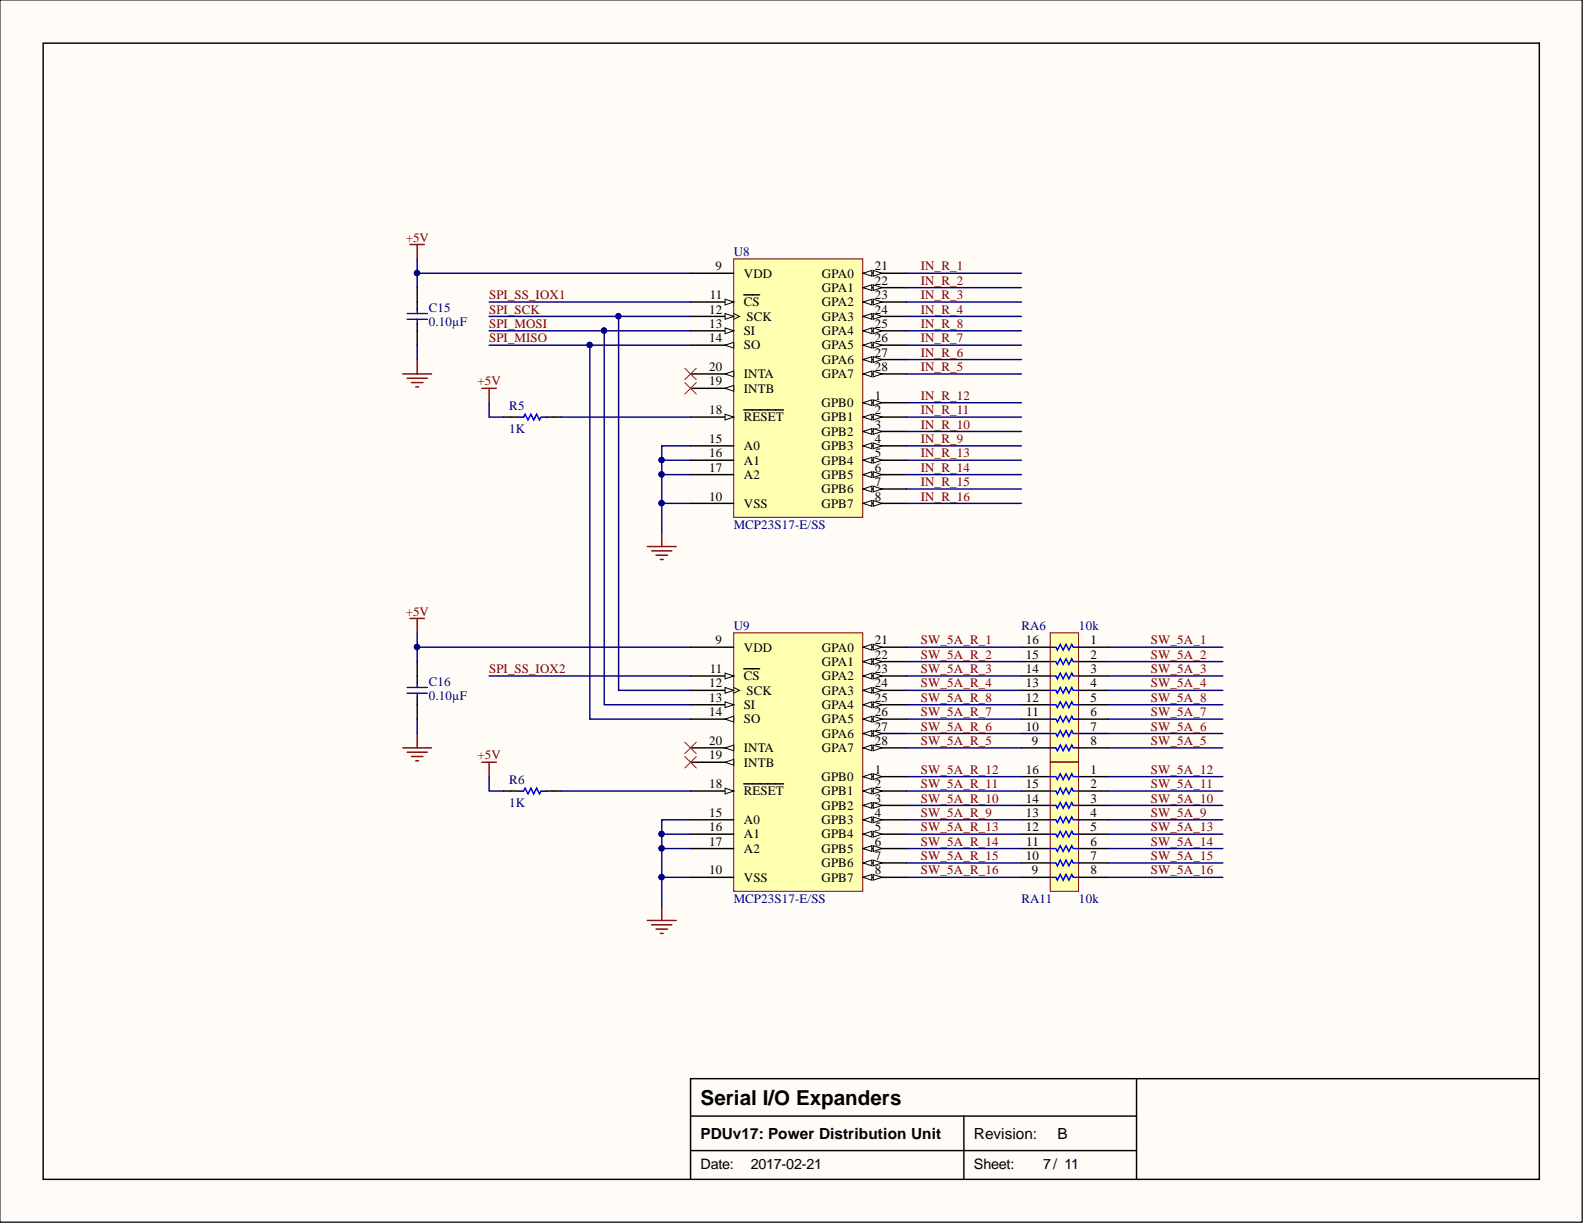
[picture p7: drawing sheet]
<svg xmlns="http://www.w3.org/2000/svg" width="279mm" height="216mm" viewBox="0 0 279 216" stroke-linecap="round" stroke-linejoin="round" font-family="sans-serif">
<defs><g id="words">
<text font-size="3.6" x="123.6" y="194.8">Serial I/O Expanders</text>
<g font-size="2.7">
<text x="123.6" y="200.8">PDUv17: Power Distribution Unit</text>
<text x="171.8" y="200.8">Revision:</text>
<text x="186.5" y="200.8">B</text>
</g>
<g font-size="2.5">
<text x="123.6" y="206.2">Date:</text>
<text x="132.5" y="206.2">2017-02-21</text>
<text x="171.8" y="206.2">Sheet:</text>
<text x="184" y="206.2">7/ 11</text>
</g>
<g font-size="2.3" fill="#800000">
<text x="71.6" y="42.6">+5V</text>
<text x="162.4" y="47.7">IN_R_1</text>
<text x="86.3" y="52.8">SPI_SS_IOX1</text>
<text x="162.4" y="50.2">IN_R_2</text>
<text x="162.4" y="52.8">IN_R_3</text>
<text x="86.3" y="55.3">SPI_SCK</text>
<text x="86.3" y="57.8">SPI_MOSI</text>
<text x="162.4" y="55.3">IN_R_4</text>
<text x="162.4" y="57.8">IN_R_8</text>
<text x="86.3" y="60.4">SPI_MISO</text>
<text x="162.4" y="65.5">IN_R_5</text>
<text x="162.4" y="62.9">IN_R_6</text>
<text x="162.4" y="60.4">IN_R_7</text>
<text x="84.2" y="68">+5V</text>
<text x="162.4" y="70.5">IN_R_12</text>
<text x="162.4" y="75.6">IN_R_10</text>
<text x="162.4" y="73.1">IN_R_11</text>
<text x="162.4" y="78.1">IN_R_9</text>
<text x="162.4" y="80.7">IN_R_13</text>
<text x="162.4" y="83.2">IN_R_14</text>
<text x="162.4" y="85.7">IN_R_15</text>
<text x="162.4" y="88.3">IN_R_16</text>
<text x="71.6" y="108.6">+5V</text>
<text x="162.4" y="113.7">SW_5A_R_1</text>
<text x="203" y="113.7">SW_5A_1</text>
<text x="86.3" y="118.7">SPI_SS_IOX2</text>
<text x="162.4" y="116.2">SW_5A_R_2</text>
<text x="162.4" y="118.7">SW_5A_R_3</text>
<text x="203" y="116.2">SW_5A_2</text>
<text x="203" y="118.7">SW_5A_3</text>
<text x="162.4" y="121.3">SW_5A_R_4</text>
<text x="162.4" y="123.8">SW_5A_R_8</text>
<text x="203" y="121.3">SW_5A_4</text>
<text x="203" y="123.8">SW_5A_8</text>
<text x="162.4" y="131.4">SW_5A_R_5</text>
<text x="162.4" y="128.9">SW_5A_R_6</text>
<text x="162.4" y="126.3">SW_5A_R_7</text>
<text x="203" y="131.4">SW_5A_5</text>
<text x="203" y="128.9">SW_5A_6</text>
<text x="203" y="126.3">SW_5A_7</text>
<text x="84.2" y="133.9">+5V</text>
<text x="162.4" y="136.5">SW_5A_R_12</text>
<text x="203" y="136.5">SW_5A_12</text>
<text x="162.4" y="141.6">SW_5A_R_10</text>
<text x="162.4" y="139">SW_5A_R_11</text>
<text x="203" y="141.6">SW_5A_10</text>
<text x="203" y="139">SW_5A_11</text>
<text x="162.4" y="144.1">SW_5A_R_9</text>
<text x="162.4" y="146.6">SW_5A_R_13</text>
<text x="162.4" y="149.2">SW_5A_R_14</text>
<text x="203" y="144.1">SW_5A_9</text>
<text x="203" y="146.6">SW_5A_13</text>
<text x="203" y="149.2">SW_5A_14</text>
<text x="162.4" y="151.7">SW_5A_R_15</text>
<text x="162.4" y="154.2">SW_5A_R_16</text>
<text x="203" y="151.7">SW_5A_15</text>
<text x="203" y="154.2">SW_5A_16</text>
</g>
<g font-size="2.3">
<text x="126.2" y="47.7">9</text>
<text x="154.3" y="47.7">21</text>
<text x="125.2" y="52.8">11</text>
<text x="131.2" y="49">VDD</text>
<text x="145" y="49">GPA0</text>
<text x="145" y="51.5">GPA1</text>
<text x="154.3" y="50.2">22</text>
<text x="154.3" y="52.8">23</text>
<text x="125.1" y="55.3">12</text>
<text x="125.1" y="57.8">13</text>
<text x="131.2" y="54">CS</text>
<text x="131.2" y="59.1">SI</text>
<text x="131.7" y="56.6">SCK</text>
<text x="145" y="54">GPA2</text>
<text x="145" y="56.6">GPA3</text>
<text x="145" y="59.1">GPA4</text>
<text x="154.3" y="55.3">24</text>
<text x="154.3" y="57.8">25</text>
<text x="125.1" y="60.4">14</text>
<text x="125.1" y="65.5">20</text>
<text x="131.2" y="61.6">SO</text>
<text x="145" y="61.6">GPA5</text>
<text x="145" y="64.2">GPA6</text>
<text x="154.3" y="60.4">26</text>
<text x="154.3" y="62.9">27</text>
<text x="154.3" y="65.5">28</text>
<text x="125.1" y="68">19</text>
<text x="131.2" y="69.3">INTB</text>
<text x="131.2" y="66.7">INTA</text>
<text x="144.9" y="71.8">GPB0</text>
<text x="145" y="66.7">GPA7</text>
<text x="154.3" y="70.5">1</text>
<text x="125.1" y="73.1">18</text>
<text x="131.2" y="74.3">RESET</text>
<text x="144.9" y="74.3">GPB1</text>
<text x="144.9" y="76.9">GPB2</text>
<text x="154.3" y="73.1">2</text>
<text x="154.3" y="75.6">3</text>
<text x="125.1" y="78.1">15</text>
<text x="125.1" y="80.7">16</text>
<text x="125.1" y="83.2">17</text>
<text x="131.2" y="79.4">A0</text>
<text x="131.2" y="81.9">A1</text>
<text x="144.9" y="79.4">GPB3</text>
<text x="144.9" y="81.9">GPB4</text>
<text x="154.3" y="78.1">4</text>
<text x="154.3" y="80.7">5</text>
<text x="154.3" y="83.2">6</text>
<text x="125.1" y="88.3">10</text>
<text x="131.2" y="89.6">VSS</text>
<text x="131.2" y="84.5">A2</text>
<text x="144.9" y="84.5">GPB5</text>
<text x="144.9" y="87">GPB6</text>
<text x="144.9" y="89.6">GPB7</text>
<text x="154.3" y="85.7">7</text>
<text x="154.3" y="88.3">8</text>
<text x="126.2" y="113.7">9</text>
<text x="154.3" y="113.7">21</text>
<text x="180.9" y="113.7">16</text>
<text x="192.3" y="113.7">1</text>
<text x="125.2" y="118.7">11</text>
<text x="131.2" y="114.9">VDD</text>
<text x="131.2" y="120">CS</text>
<text x="145" y="114.9">GPA0</text>
<text x="145" y="117.5">GPA1</text>
<text x="145" y="120">GPA2</text>
<text x="154.3" y="116.2">22</text>
<text x="154.3" y="118.7">23</text>
<text x="180.9" y="116.2">15</text>
<text x="180.9" y="118.7">14</text>
<text x="192.3" y="116.2">2</text>
<text x="192.3" y="118.7">3</text>
<text x="125.1" y="121.3">12</text>
<text x="125.1" y="123.8">13</text>
<text x="131.2" y="125.1">SI</text>
<text x="131.7" y="122.5">SCK</text>
<text x="145" y="122.5">GPA3</text>
<text x="145" y="125.1">GPA4</text>
<text x="154.3" y="121.3">24</text>
<text x="154.3" y="123.8">25</text>
<text x="180.9" y="121.3">13</text>
<text x="180.9" y="123.8">12</text>
<text x="192.3" y="121.3">4</text>
<text x="192.3" y="123.8">5</text>
<text x="125.1" y="126.3">14</text>
<text x="125.1" y="131.4">20</text>
<text x="131.2" y="127.6">SO</text>
<text x="145" y="127.6">GPA5</text>
<text x="145" y="130.1">GPA6</text>
<text x="154.3" y="126.3">26</text>
<text x="154.3" y="128.9">27</text>
<text x="154.3" y="131.4">28</text>
<text x="180.9" y="128.9">10</text>
<text x="181" y="126.3">11</text>
<text x="182" y="131.4">9</text>
<text x="192.3" y="126.3">6</text>
<text x="192.3" y="128.9">7</text>
<text x="192.3" y="131.4">8</text>
<text x="125.1" y="133.9">19</text>
<text x="131.2" y="135.2">INTB</text>
<text x="131.2" y="132.7">INTA</text>
<text x="144.9" y="137.8">GPB0</text>
<text x="145" y="132.7">GPA7</text>
<text x="154.3" y="136.5">1</text>
<text x="180.9" y="136.5">16</text>
<text x="192.3" y="136.5">1</text>
<text x="125.1" y="139">18</text>
<text x="131.2" y="140.3">RESET</text>
<text x="144.9" y="140.3">GPB1</text>
<text x="144.9" y="142.8">GPB2</text>
<text x="154.3" y="139">2</text>
<text x="154.3" y="141.6">3</text>
<text x="180.9" y="139">15</text>
<text x="180.9" y="141.6">14</text>
<text x="192.3" y="139">2</text>
<text x="192.3" y="141.6">3</text>
<text x="125.1" y="144.1">15</text>
<text x="125.1" y="146.6">16</text>
<text x="125.1" y="149.2">17</text>
<text x="131.2" y="145.4">A0</text>
<text x="131.2" y="147.9">A1</text>
<text x="144.9" y="145.4">GPB3</text>
<text x="144.9" y="147.9">GPB4</text>
<text x="154.3" y="144.1">4</text>
<text x="154.3" y="146.6">5</text>
<text x="154.3" y="149.2">6</text>
<text x="180.9" y="144.1">13</text>
<text x="180.9" y="146.6">12</text>
<text x="181" y="149.2">11</text>
<text x="192.3" y="144.1">4</text>
<text x="192.3" y="146.6">5</text>
<text x="192.3" y="149.2">6</text>
<text x="125.1" y="154.2">10</text>
<text x="131.2" y="155.5">VSS</text>
<text x="131.2" y="150.4">A2</text>
<text x="144.9" y="150.4">GPB5</text>
<text x="144.9" y="153">GPB6</text>
<text x="144.9" y="155.5">GPB7</text>
<text x="154.3" y="151.7">7</text>
<text x="154.3" y="154.2">8</text>
<text x="180.9" y="151.7">10</text>
<text x="182" y="154.2">9</text>
<text x="192.3" y="151.7">7</text>
<text x="192.3" y="154.2">8</text>
</g>
<g font-size="2.3" fill="#000080">
<text x="129.4" y="45.2">U8</text>
<text x="75.6" y="57.6">0.10µF</text>
<text x="75.6" y="55.1">C15</text>
<text x="89.8" y="76.4">1K</text>
<text x="89.8" y="72.3">R5</text>
<text x="129.4" y="93.4">MCP23S17-E/SS</text>
<text x="129.4" y="111.1">U9</text>
<text x="180.2" y="111.1">RA6</text>
<text x="190.3" y="111.1">10k</text>
<text x="75.6" y="123.5">0.10µF</text>
<text x="75.6" y="121">C16</text>
<text x="89.8" y="142.3">1K</text>
<text x="89.8" y="138.3">R6</text>
<text x="129.4" y="159.3">MCP23S17-E/SS</text>
<text x="180.2" y="159.3">RA11</text>
<text x="190.3" y="159.3">10k</text>
</g>
</g></defs>
<path d="M0 0h279.1v215.6h-279.1z" fill="#fffcf8" stroke="#000" stroke-width=".18"/>
<path d="M7.6 7.6h263.9v200.4h-263.9zM121.8 196.9h78.7M170 196.9v11.1M200.5 190.3v17.7M271.5 190.3h-149.7v17.7M121.8 203h78.7" fill="none" stroke="#000" stroke-width=".25"/>
<path d="M129.4 45.7h22.8v45.6h-22.8z" fill="#ffffb0" stroke="#800000" stroke-width=".18"/>
<path d="M152.3 48.2h7.6" fill="none" stroke="#000" stroke-width=".25"/>
<path d="M152.3 48.2l1.5-.5v1z" fill="#fffcf8"/>
<path d="M152.3 48.2l1.5-.5v1z" fill="none" stroke="#000" stroke-width=".18"/>
<path d="M154 47.7l1.6 .5-1.6 .5z" fill="#fffcf8"/>
<path d="M154 47.7l1.6 .5-1.6 .5z" fill="none" stroke="#000" stroke-width=".18"/>
<path d="M152.3 50.7h7.6" fill="none" stroke="#000" stroke-width=".25"/>
<path d="M152.3 50.7l1.5-.5v1z" fill="#fffcf8"/>
<path d="M152.3 50.7l1.5-.5v1z" fill="none" stroke="#000" stroke-width=".18"/>
<path d="M154 50.2l1.6 .5-1.6 .5z" fill="#fffcf8"/>
<path d="M154 50.2l1.6 .5-1.6 .5z" fill="none" stroke="#000" stroke-width=".18"/>
<path d="M152.3 53.3h7.6" fill="none" stroke="#000" stroke-width=".25"/>
<path d="M152.3 53.3l1.5-.5v1z" fill="#fffcf8"/>
<path d="M152.3 53.3l1.5-.5v1z" fill="none" stroke="#000" stroke-width=".18"/>
<path d="M154 52.8l1.6 .5-1.6 .5z" fill="#fffcf8"/>
<path d="M154 52.8l1.6 .5-1.6 .5z" fill="none" stroke="#000" stroke-width=".18"/>
<path d="M152.3 55.8h7.6" fill="none" stroke="#000" stroke-width=".25"/>
<path d="M152.3 55.8l1.5-.5v1z" fill="#fffcf8"/>
<path d="M152.3 55.8l1.5-.5v1z" fill="none" stroke="#000" stroke-width=".18"/>
<path d="M154 55.3l1.6 .5-1.6 .5z" fill="#fffcf8"/>
<path d="M154 55.3l1.6 .5-1.6 .5z" fill="none" stroke="#000" stroke-width=".18"/>
<path d="M152.3 58.3h7.6" fill="none" stroke="#000" stroke-width=".25"/>
<path d="M152.3 58.3l1.5-.5v1.1z" fill="#fffcf8"/>
<path d="M152.3 58.3l1.5-.5v1.1z" fill="none" stroke="#000" stroke-width=".18"/>
<path d="M154 57.8l1.6 .5-1.6 .6z" fill="#fffcf8"/>
<path d="M154 57.8l1.6 .5-1.6 .6z" fill="none" stroke="#000" stroke-width=".18"/>
<path d="M152.3 60.9h7.6" fill="none" stroke="#000" stroke-width=".25"/>
<path d="M152.3 60.9l1.5-.5v1z" fill="#fffcf8"/>
<path d="M152.3 60.9l1.5-.5v1z" fill="none" stroke="#000" stroke-width=".18"/>
<path d="M154 60.4l1.6 .5-1.6 .5z" fill="#fffcf8"/>
<path d="M154 60.4l1.6 .5-1.6 .5z" fill="none" stroke="#000" stroke-width=".18"/>
<path d="M152.3 63.4h7.6" fill="none" stroke="#000" stroke-width=".25"/>
<path d="M152.3 63.4l1.5-.5v1z" fill="#fffcf8"/>
<path d="M152.3 63.4l1.5-.5v1z" fill="none" stroke="#000" stroke-width=".18"/>
<path d="M154 62.9l1.6 .5-1.6 .5z" fill="#fffcf8"/>
<path d="M154 62.9l1.6 .5-1.6 .5z" fill="none" stroke="#000" stroke-width=".18"/>
<path d="M152.3 66h7.6" fill="none" stroke="#000" stroke-width=".25"/>
<path d="M152.3 66l1.5-.5v1z" fill="#fffcf8"/>
<path d="M152.3 66l1.5-.5v1z" fill="none" stroke="#000" stroke-width=".18"/>
<path d="M154 65.5l1.6 .5-1.6 .5z" fill="#fffcf8"/>
<path d="M154 65.5l1.6 .5-1.6 .5z" fill="none" stroke="#000" stroke-width=".18"/>
<path d="M152.3 71h7.6" fill="none" stroke="#000" stroke-width=".25"/>
<path d="M152.3 71l1.5-.5v1z" fill="#fffcf8"/>
<path d="M152.3 71l1.5-.5v1z" fill="none" stroke="#000" stroke-width=".18"/>
<path d="M154 70.5l1.6 .5-1.6 .5z" fill="#fffcf8"/>
<path d="M154 70.5l1.6 .5-1.6 .5z" fill="none" stroke="#000" stroke-width=".18"/>
<path d="M152.3 73.6h7.6" fill="none" stroke="#000" stroke-width=".25"/>
<path d="M152.3 73.6l1.5-.5v1z" fill="#fffcf8"/>
<path d="M152.3 73.6l1.5-.5v1z" fill="none" stroke="#000" stroke-width=".18"/>
<path d="M154 73.1l1.6 .5-1.6 .5z" fill="#fffcf8"/>
<path d="M154 73.1l1.6 .5-1.6 .5z" fill="none" stroke="#000" stroke-width=".18"/>
<path d="M152.3 76.1h7.6" fill="none" stroke="#000" stroke-width=".25"/>
<path d="M152.3 76.1l1.5-.5v1z" fill="#fffcf8"/>
<path d="M152.3 76.1l1.5-.5v1z" fill="none" stroke="#000" stroke-width=".18"/>
<path d="M154 75.6l1.6 .5-1.6 .5z" fill="#fffcf8"/>
<path d="M154 75.6l1.6 .5-1.6 .5z" fill="none" stroke="#000" stroke-width=".18"/>
<path d="M152.3 78.6h7.6" fill="none" stroke="#000" stroke-width=".25"/>
<path d="M152.3 78.6l1.5-.5v1.1z" fill="#fffcf8"/>
<path d="M152.3 78.6l1.5-.5v1.1z" fill="none" stroke="#000" stroke-width=".18"/>
<path d="M154 78.1l1.6 .5-1.6 .6z" fill="#fffcf8"/>
<path d="M154 78.1l1.6 .5-1.6 .6z" fill="none" stroke="#000" stroke-width=".18"/>
<path d="M152.3 81.2h7.6" fill="none" stroke="#000" stroke-width=".25"/>
<path d="M152.3 81.2l1.5-.5v1z" fill="#fffcf8"/>
<path d="M152.3 81.2l1.5-.5v1z" fill="none" stroke="#000" stroke-width=".18"/>
<path d="M154 80.7l1.6 .5-1.6 .5z" fill="#fffcf8"/>
<path d="M154 80.7l1.6 .5-1.6 .5z" fill="none" stroke="#000" stroke-width=".18"/>
<path d="M152.3 83.7h7.6" fill="none" stroke="#000" stroke-width=".25"/>
<path d="M152.3 83.7l1.5-.5v1z" fill="#fffcf8"/>
<path d="M152.3 83.7l1.5-.5v1z" fill="none" stroke="#000" stroke-width=".18"/>
<path d="M154 83.2l1.6 .5-1.6 .5z" fill="#fffcf8"/>
<path d="M154 83.2l1.6 .5-1.6 .5z" fill="none" stroke="#000" stroke-width=".18"/>
<path d="M152.3 86.3h7.6" fill="none" stroke="#000" stroke-width=".25"/>
<path d="M152.3 86.3l1.5-.6v1.1z" fill="#fffcf8"/>
<path d="M152.3 86.3l1.5-.6v1.1z" fill="none" stroke="#000" stroke-width=".18"/>
<path d="M154 85.7l1.6 .6-1.6 .5z" fill="#fffcf8"/>
<path d="M154 85.7l1.6 .6-1.6 .5z" fill="none" stroke="#000" stroke-width=".18"/>
<path d="M152.3 88.8h7.6" fill="none" stroke="#000" stroke-width=".25"/>
<path d="M152.3 88.8l1.5-.5v1z" fill="#fffcf8"/>
<path d="M152.3 88.8l1.5-.5v1z" fill="none" stroke="#000" stroke-width=".18"/>
<path d="M154 88.3l1.6 .5-1.6 .5z" fill="#fffcf8"/>
<path d="M154 88.3l1.6 .5-1.6 .5z" fill="none" stroke="#000" stroke-width=".18"/>
<path d="M121.8 48.2h7.6M121.8 53.3h7.6M121.8 88.8h7.6" fill="none" stroke="#000" stroke-width=".25"/>
<path d="M127.9 52.8l1.5 .5-1.5 .5z" fill="#fffcf8"/>
<path d="M127.9 52.8l1.5 .5-1.5 .5zM129.4 55.3l1 .5-1 .5" fill="none" stroke="#000" stroke-width=".18"/>
<path d="M121.8 55.8h7.6M131.2 52h2.8" fill="none" stroke="#000" stroke-width=".25"/>
<path d="M127.9 55.3l1.5 .5-1.5 .5z" fill="#fffcf8"/>
<path d="M127.9 55.3l1.5 .5-1.5 .5z" fill="none" stroke="#000" stroke-width=".18"/>
<path d="M121.8 58.3h7.6" fill="none" stroke="#000" stroke-width=".25"/>
<path d="M127.9 57.8l1.5 .5-1.5 .6z" fill="#fffcf8"/>
<path d="M127.9 57.8l1.5 .5-1.5 .6z" fill="none" stroke="#000" stroke-width=".18"/>
<path d="M121.8 60.9h7.6" fill="none" stroke="#000" stroke-width=".25"/>
<path d="M127.9 60.9l1.5-.5v1z" fill="#fffcf8"/>
<path d="M127.9 60.9l1.5-.5v1z" fill="none" stroke="#000" stroke-width=".18"/>
<path d="M121.8 73.6h7.6" fill="none" stroke="#000" stroke-width=".25"/>
<path d="M127.9 73.1l1.5 .5-1.5 .5z" fill="#fffcf8"/>
<path d="M127.9 73.1l1.5 .5-1.5 .5z" fill="none" stroke="#000" stroke-width=".18"/>
<path d="M121.8 68.5h7.6M131.2 72.3h7" fill="none" stroke="#000" stroke-width=".25"/>
<path d="M127.9 68.5l1.5-.5v1z" fill="#fffcf8"/>
<path d="M127.9 68.5l1.5-.5v1z" fill="none" stroke="#000" stroke-width=".18"/>
<path d="M121.8 66h7.6" fill="none" stroke="#000" stroke-width=".25"/>
<path d="M127.9 66l1.5-.5v1z" fill="#fffcf8"/>
<path d="M127.9 66l1.5-.5v1z" fill="none" stroke="#000" stroke-width=".18"/>
<path d="M121.8 78.6h7.6M121.8 81.2h7.6M121.8 83.7h7.6" fill="none" stroke="#000" stroke-width=".25"/>
<path d="M129.4 111.6h22.8v45.6h-22.8z" fill="#ffffb0" stroke="#800000" stroke-width=".18"/>
<path d="M152.3 114.2h7.6" fill="none" stroke="#000" stroke-width=".25"/>
<path d="M152.3 114.2l1.5-.5v1z" fill="#fffcf8"/>
<path d="M152.3 114.2l1.5-.5v1z" fill="none" stroke="#000" stroke-width=".18"/>
<path d="M154 113.7l1.6 .5-1.6 .5z" fill="#fffcf8"/>
<path d="M154 113.7l1.6 .5-1.6 .5z" fill="none" stroke="#000" stroke-width=".18"/>
<path d="M152.3 116.7h7.6" fill="none" stroke="#000" stroke-width=".25"/>
<path d="M152.3 116.7l1.5-.5v1z" fill="#fffcf8"/>
<path d="M152.3 116.7l1.5-.5v1z" fill="none" stroke="#000" stroke-width=".18"/>
<path d="M154 116.2l1.6 .5-1.6 .5z" fill="#fffcf8"/>
<path d="M154 116.2l1.6 .5-1.6 .5z" fill="none" stroke="#000" stroke-width=".18"/>
<path d="M152.3 119.2h7.6" fill="none" stroke="#000" stroke-width=".25"/>
<path d="M152.3 119.2l1.5-.5v1z" fill="#fffcf8"/>
<path d="M152.3 119.2l1.5-.5v1z" fill="none" stroke="#000" stroke-width=".18"/>
<path d="M154 118.7l1.6 .5-1.6 .5z" fill="#fffcf8"/>
<path d="M154 118.7l1.6 .5-1.6 .5z" fill="none" stroke="#000" stroke-width=".18"/>
<path d="M152.3 121.8h7.6" fill="none" stroke="#000" stroke-width=".25"/>
<path d="M152.3 121.8l1.5-.5v1z" fill="#fffcf8"/>
<path d="M152.3 121.8l1.5-.5v1z" fill="none" stroke="#000" stroke-width=".18"/>
<path d="M154 121.3l1.6 .5-1.6 .5z" fill="#fffcf8"/>
<path d="M154 121.3l1.6 .5-1.6 .5z" fill="none" stroke="#000" stroke-width=".18"/>
<path d="M152.3 124.3h7.6" fill="none" stroke="#000" stroke-width=".25"/>
<path d="M152.3 124.3l1.5-.5v1z" fill="#fffcf8"/>
<path d="M152.3 124.3l1.5-.5v1z" fill="none" stroke="#000" stroke-width=".18"/>
<path d="M154 123.8l1.6 .5-1.6 .5z" fill="#fffcf8"/>
<path d="M154 123.8l1.6 .5-1.6 .5z" fill="none" stroke="#000" stroke-width=".18"/>
<path d="M152.3 126.8h7.6" fill="none" stroke="#000" stroke-width=".25"/>
<path d="M152.3 126.8l1.5-.5v1.1z" fill="#fffcf8"/>
<path d="M152.3 126.8l1.5-.5v1.1z" fill="none" stroke="#000" stroke-width=".18"/>
<path d="M154 126.3l1.6 .5-1.6 .6z" fill="#fffcf8"/>
<path d="M154 126.3l1.6 .5-1.6 .6z" fill="none" stroke="#000" stroke-width=".18"/>
<path d="M152.3 129.4h7.6" fill="none" stroke="#000" stroke-width=".25"/>
<path d="M152.3 129.4l1.5-.5v1z" fill="#fffcf8"/>
<path d="M152.3 129.4l1.5-.5v1z" fill="none" stroke="#000" stroke-width=".18"/>
<path d="M154 128.9l1.6 .5-1.6 .5z" fill="#fffcf8"/>
<path d="M154 128.9l1.6 .5-1.6 .5z" fill="none" stroke="#000" stroke-width=".18"/>
<path d="M152.3 131.9h7.6" fill="none" stroke="#000" stroke-width=".25"/>
<path d="M152.3 131.9l1.5-.5v1z" fill="#fffcf8"/>
<path d="M152.3 131.9l1.5-.5v1z" fill="none" stroke="#000" stroke-width=".18"/>
<path d="M154 131.4l1.6 .5-1.6 .5z" fill="#fffcf8"/>
<path d="M154 131.4l1.6 .5-1.6 .5z" fill="none" stroke="#000" stroke-width=".18"/>
<path d="M152.3 137h7.6" fill="none" stroke="#000" stroke-width=".25"/>
<path d="M152.3 137l1.5-.5v1z" fill="#fffcf8"/>
<path d="M152.3 137l1.5-.5v1z" fill="none" stroke="#000" stroke-width=".18"/>
<path d="M154 136.5l1.6 .5-1.6 .5z" fill="#fffcf8"/>
<path d="M154 136.5l1.6 .5-1.6 .5z" fill="none" stroke="#000" stroke-width=".18"/>
<path d="M152.3 139.5h7.6" fill="none" stroke="#000" stroke-width=".25"/>
<path d="M152.3 139.5l1.5-.5v1z" fill="#fffcf8"/>
<path d="M152.3 139.5l1.5-.5v1z" fill="none" stroke="#000" stroke-width=".18"/>
<path d="M154 139l1.6 .5-1.6 .5z" fill="#fffcf8"/>
<path d="M154 139l1.6 .5-1.6 .5z" fill="none" stroke="#000" stroke-width=".18"/>
<path d="M152.3 142.1h7.6" fill="none" stroke="#000" stroke-width=".25"/>
<path d="M152.3 142.1l1.5-.5v1z" fill="#fffcf8"/>
<path d="M152.3 142.1l1.5-.5v1z" fill="none" stroke="#000" stroke-width=".18"/>
<path d="M154 141.6l1.6 .5-1.6 .5z" fill="#fffcf8"/>
<path d="M154 141.6l1.6 .5-1.6 .5z" fill="none" stroke="#000" stroke-width=".18"/>
<path d="M152.3 144.6h7.6" fill="none" stroke="#000" stroke-width=".25"/>
<path d="M152.3 144.6l1.5-.5v1z" fill="#fffcf8"/>
<path d="M152.3 144.6l1.5-.5v1z" fill="none" stroke="#000" stroke-width=".18"/>
<path d="M154 144.1l1.6 .5-1.6 .5z" fill="#fffcf8"/>
<path d="M154 144.1l1.6 .5-1.6 .5z" fill="none" stroke="#000" stroke-width=".18"/>
<path d="M152.3 147.1h7.6" fill="none" stroke="#000" stroke-width=".25"/>
<path d="M152.3 147.1l1.5-.5v1z" fill="#fffcf8"/>
<path d="M152.3 147.1l1.5-.5v1z" fill="none" stroke="#000" stroke-width=".18"/>
<path d="M154 146.6l1.6 .5-1.6 .5z" fill="#fffcf8"/>
<path d="M154 146.6l1.6 .5-1.6 .5z" fill="none" stroke="#000" stroke-width=".18"/>
<path d="M152.3 149.7h7.6" fill="none" stroke="#000" stroke-width=".25"/>
<path d="M152.3 149.7l1.5-.5v1z" fill="#fffcf8"/>
<path d="M152.3 149.7l1.5-.5v1z" fill="none" stroke="#000" stroke-width=".18"/>
<path d="M154 149.2l1.6 .5-1.6 .5z" fill="#fffcf8"/>
<path d="M154 149.2l1.6 .5-1.6 .5z" fill="none" stroke="#000" stroke-width=".18"/>
<path d="M152.3 152.2h7.6" fill="none" stroke="#000" stroke-width=".25"/>
<path d="M152.3 152.2l1.5-.5v1z" fill="#fffcf8"/>
<path d="M152.3 152.2l1.5-.5v1z" fill="none" stroke="#000" stroke-width=".18"/>
<path d="M154 151.7l1.6 .5-1.6 .5z" fill="#fffcf8"/>
<path d="M154 151.7l1.6 .5-1.6 .5z" fill="none" stroke="#000" stroke-width=".18"/>
<path d="M152.3 154.8h7.6" fill="none" stroke="#000" stroke-width=".25"/>
<path d="M152.3 154.8l1.5-.6v1.1z" fill="#fffcf8"/>
<path d="M152.3 154.8l1.5-.6v1.1z" fill="none" stroke="#000" stroke-width=".18"/>
<path d="M154 154.2l1.6 .6-1.6 .5z" fill="#fffcf8"/>
<path d="M154 154.2l1.6 .6-1.6 .5z" fill="none" stroke="#000" stroke-width=".18"/>
<path d="M121.8 114.2h7.6M121.8 119.2h7.6M121.8 154.8h7.6" fill="none" stroke="#000" stroke-width=".25"/>
<path d="M127.9 118.7l1.5 .5-1.5 .5z" fill="#fffcf8"/>
<path d="M127.9 118.7l1.5 .5-1.5 .5zM129.4 121.3l1 .5-1 .5" fill="none" stroke="#000" stroke-width=".18"/>
<path d="M131.2 118h2.8M121.8 121.8h7.6" fill="none" stroke="#000" stroke-width=".25"/>
<path d="M127.9 121.3l1.5 .5-1.5 .5z" fill="#fffcf8"/>
<path d="M127.9 121.3l1.5 .5-1.5 .5z" fill="none" stroke="#000" stroke-width=".18"/>
<path d="M121.8 124.3h7.6" fill="none" stroke="#000" stroke-width=".25"/>
<path d="M127.9 123.8l1.5 .5-1.5 .5z" fill="#fffcf8"/>
<path d="M127.9 123.8l1.5 .5-1.5 .5z" fill="none" stroke="#000" stroke-width=".18"/>
<path d="M121.8 126.8h7.6" fill="none" stroke="#000" stroke-width=".25"/>
<path d="M127.9 126.8l1.5-.5v1.1z" fill="#fffcf8"/>
<path d="M127.9 126.8l1.5-.5v1.1z" fill="none" stroke="#000" stroke-width=".18"/>
<path d="M121.8 139.5h7.6" fill="none" stroke="#000" stroke-width=".25"/>
<path d="M127.9 139l1.5 .5-1.5 .5z" fill="#fffcf8"/>
<path d="M127.9 139l1.5 .5-1.5 .5z" fill="none" stroke="#000" stroke-width=".18"/>
<path d="M121.8 134.5h7.6M131.2 138.3h7" fill="none" stroke="#000" stroke-width=".25"/>
<path d="M127.9 134.5l1.5-.6v1.1z" fill="#fffcf8"/>
<path d="M127.9 134.5l1.5-.6v1.1z" fill="none" stroke="#000" stroke-width=".18"/>
<path d="M121.8 131.9h7.6" fill="none" stroke="#000" stroke-width=".25"/>
<path d="M127.9 131.9l1.5-.5v1z" fill="#fffcf8"/>
<path d="M127.9 131.9l1.5-.5v1z" fill="none" stroke="#000" stroke-width=".18"/>
<path d="M121.8 144.6h7.6M121.8 147.1h7.6M121.8 149.7h7.6" fill="none" stroke="#000" stroke-width=".25"/>
<path d="M114.2 96.4h5.1M115 97.2h3.5M115.7 97.9h2M116.5 98.7h.5M116.7 93.9v2.5M116.7 159.8v2.6M114.2 162.4h5.1M115 163.1h3.5M115.7 163.9h2M116.5 164.6h.5" fill="none" stroke="#800000" stroke-width=".25"/>
<path d="M120.8 64.9l2 2.1M120.8 67.5l2 2M122.8 64.9l-2 2.1M122.8 67.5l-2 2M120.8 130.9l2 2M120.8 133.4l2 2.1M122.8 130.9l-2 2M122.8 133.4l-2 2.1" fill="none" stroke="#f00" stroke-width=".18"/>
<path d="M185.2 111.6h5v22.8h-5z" fill="#ffffb0" stroke="#800000" stroke-width=".18"/>
<g fill="none" stroke="#000" stroke-width=".25">
<path d="M180.2 114.2h5M180.2 116.7h5M180.2 119.2h5M190.3 114.2h5.1M190.3 116.7h5.1M190.3 119.2h5.1M180.2 121.8h5M180.2 124.3h5M180.2 126.8h5M180.2 129.4h5M180.2 131.9h5M190.3 121.8h5.1"/>
<path d="M190.3 124.3h5.1M190.3 126.8h5.1M190.3 129.4h5.1M190.3 131.9h5.1"/>
</g>
<path d="M185.2 114.2h1.1l.2 .5 .5-1 .5 1 .5-1 .5 1 .5-1 .3 .5h1M185.2 116.7h1.1l.2 .5 .5-1 .5 1 .5-1 .5 1 .5-1 .3 .5h1M185.2 119.2h1.1l.2 .5 .5-1 .5 1 .5-1 .5 1 .5-1 .3 .5h1M185.2 121.8h1.1l.2 .5 .5-1 .5 1 .5-1 .5 1 .5-1 .3 .5h1M185.2 124.3h1.1l.2 .5 .5-1 .5 1 .5-1 .5 1 .5-1 .3 .5h1M185.2 126.8h1.1l.2 .6 .5-1.1 .5 1.1 .5-1.1 .5 1.1 .5-1.1 .3 .5h1M185.2 129.4h1.1l.2 .5 .5-1 .5 1 .5-1 .5 1 .5-1 .3 .5h1M185.2 131.9h1.1l.2 .5 .5-1 .5 1 .5-1 .5 1 .5-1 .3 .5h1" fill="none" stroke="#00f" stroke-width=".25"/>
<path d="M185.2 134.5h5v22.7h-5z" fill="#ffffb0" stroke="#800000" stroke-width=".18"/>
<g fill="none" stroke="#000" stroke-width=".25">
<path d="M73.6 50.7v3.8M73.6 57.1v3.8M88.8 73.6h2.6M96.4 73.6h2.6M73.6 116.7v3.8M73.6 123v3.8M88.8 139.5h2.6M96.4 139.5h2.6M180.2 137h5M180.2 139.5h5M190.3 137h5.1M190.3 139.5h5.1"/>
<path d="M180.2 142.1h5M180.2 144.6h5M180.2 147.1h5M180.2 149.7h5M180.2 152.2h5M180.2 154.8h5M190.3 142.1h5.1M190.3 144.6h5.1M190.3 147.1h5.1M190.3 149.7h5.1M190.3 152.2h5.1M190.3 154.8h5.1"/>
</g>
<g fill="none" stroke="#00f" stroke-width=".25">
<path d="M71.8 56.3h3.6M71.8 55.3h3.6M73.6 54.5v.8M73.6 56.3v.8M91.4 73.6h1l.2-.5 .5 1 .5-1 .5 1 .6-1 .5 1 .2-.5h1M71.8 122.3h3.6M71.8 121.3h3.6M73.6 120.5v.8M73.6 122.3v.7M91.4 139.5h1l.2-.5 .5 1 .5-1 .5 1 .6-1 .5 1 .2-.5h1M185.2 137h1.1l.2 .5 .5-1 .5 1 .5-1 .5 1 .5-1 .3 .5h1M185.2 139.5h1.1l.2 .5 .5-1 .5 1 .5-1 .5 1 .5-1 .3 .5h1"/>
<path d="M185.2 142.1h1.1l.2 .5 .5-1 .5 1 .5-1 .5 1 .5-1 .3 .5h1M185.2 144.6h1.1l.2 .5 .5-1 .5 1 .5-1 .5 1 .5-1 .3 .5h1M185.2 147.1h1.1l.2 .5 .5-1 .5 1 .5-1 .5 1 .5-1 .3 .5h1M185.2 149.7h1.1l.2 .5 .5-1 .5 1 .5-1 .5 1 .5-1 .3 .5h1M185.2 152.2h1.1l.2 .5 .5-1 .5 1 .5-1 .5 1 .5-1 .3 .5h1M185.2 154.8h1.1l.2 .5 .5-1.1 .5 1.1 .5-1.1 .5 1.1 .5-1.1 .3 .6h1"/>
</g>
<g fill="none" stroke="#800000" stroke-width=".25">
<path d="M72.3 43.1h2.6M73.6 43.1v2.6M71.1 66h5M71.8 66.7h3.6M72.6 67.5h2M73.3 68.2h.5M73.6 63.4v2.6M85 68.5h2.5M86.3 68.5v2.5M72.3 109.1h2.6M73.6 109.1v2.5M71.1 131.9h5"/>
<path d="M71.8 132.7h3.6M72.6 133.4h2M73.3 134.2h.5M73.6 129.4v2.5M85 134.5h2.5M86.3 134.5v2.5"/>
</g>
<g fill="none" stroke="#000080" stroke-width=".25">
<path d="M73.6 45.7v2.5h48.2M73.6 48.2v2.5M86.3 58.3h35.5M86.3 55.8h35.5M86.3 53.3h35.5M106.6 58.3v66h15.2M109.1 55.8v66h12.7M159.9 53.3h20.3M159.9 55.8h20.3M159.9 58.3h20.3M159.9 48.2h20.3M159.9 50.7h20.3"/>
<path d="M73.6 60.9v2.5M86.3 71v2.6h2.5M86.3 60.9h35.5M99 73.6h22.8M104 60.9v65.9h17.8M121.8 78.6h-5.1v2.6M159.9 73.6h20.3M159.9 76.1h20.3M159.9 78.6h20.3M159.9 60.9h20.3M159.9 63.4h20.3M159.9 66h20.3"/>
<path d="M159.9 71h20.3M121.8 88.8h-5.1v5.1M121.8 83.7h-5.1v5.1M121.8 81.2h-5.1v2.5M159.9 81.2h20.3M159.9 83.7h20.3M159.9 86.3h20.3M159.9 88.8h20.3M73.6 111.6v2.6h48.2M73.6 114.2v2.5M86.3 119.2h35.5M159.9 114.2h20.3"/>
<path d="M159.9 116.7h20.3M159.9 119.2h20.3M195.4 114.2h20.3M195.4 116.7h20.3M195.4 119.2h20.3M73.6 126.8v2.6M86.3 137v2.5h2.5M99 139.5h22.8M159.9 121.8h20.3M159.9 124.3h20.3M159.9 126.8h20.3M159.9 129.4h20.3"/>
<path d="M159.9 131.9h20.3M159.9 137h20.3M159.9 139.5h20.3M195.4 121.8h20.3M195.4 124.3h20.3M195.4 126.8h20.3M195.4 129.4h20.3M195.4 131.9h20.3M195.4 137h20.3M195.4 139.5h20.3M121.8 154.8h-5.1v5M121.8 149.7h-5.1v5.1"/>
<path d="M121.8 147.1h-5.1v2.6M121.8 144.6h-5.1v2.5M159.9 142.1h20.3M159.9 144.6h20.3M159.9 147.1h20.3M159.9 149.7h20.3M159.9 152.2h20.3M159.9 154.8h20.3M195.4 142.1h20.3M195.4 144.6h20.3M195.4 147.1h20.3M195.4 149.7h20.3"/>
<path d="M195.4 152.2h20.3M195.4 154.8h20.3"/>
</g>
<g fill="#000080" stroke="#000080" stroke-width=".18">
<circle cx="116.7" cy="88.8" r=".47"/>
<circle cx="116.7" cy="83.7" r=".47"/>
<circle cx="116.7" cy="81.1" r=".47"/>
<circle cx="109.1" cy="55.8" r=".47"/>
<circle cx="106.5" cy="58.3" r=".47"/>
<circle cx="104" cy="60.8" r=".47"/>
<circle cx="116.7" cy="154.7" r=".47"/>
<circle cx="116.7" cy="149.6" r=".47"/>
<circle cx="116.7" cy="147.1" r=".47"/>
<circle cx="73.6" cy="48.2" r=".47"/>
<circle cx="73.6" cy="114.1" r=".47"/>
</g>
<use href="#words"/>
</svg>
